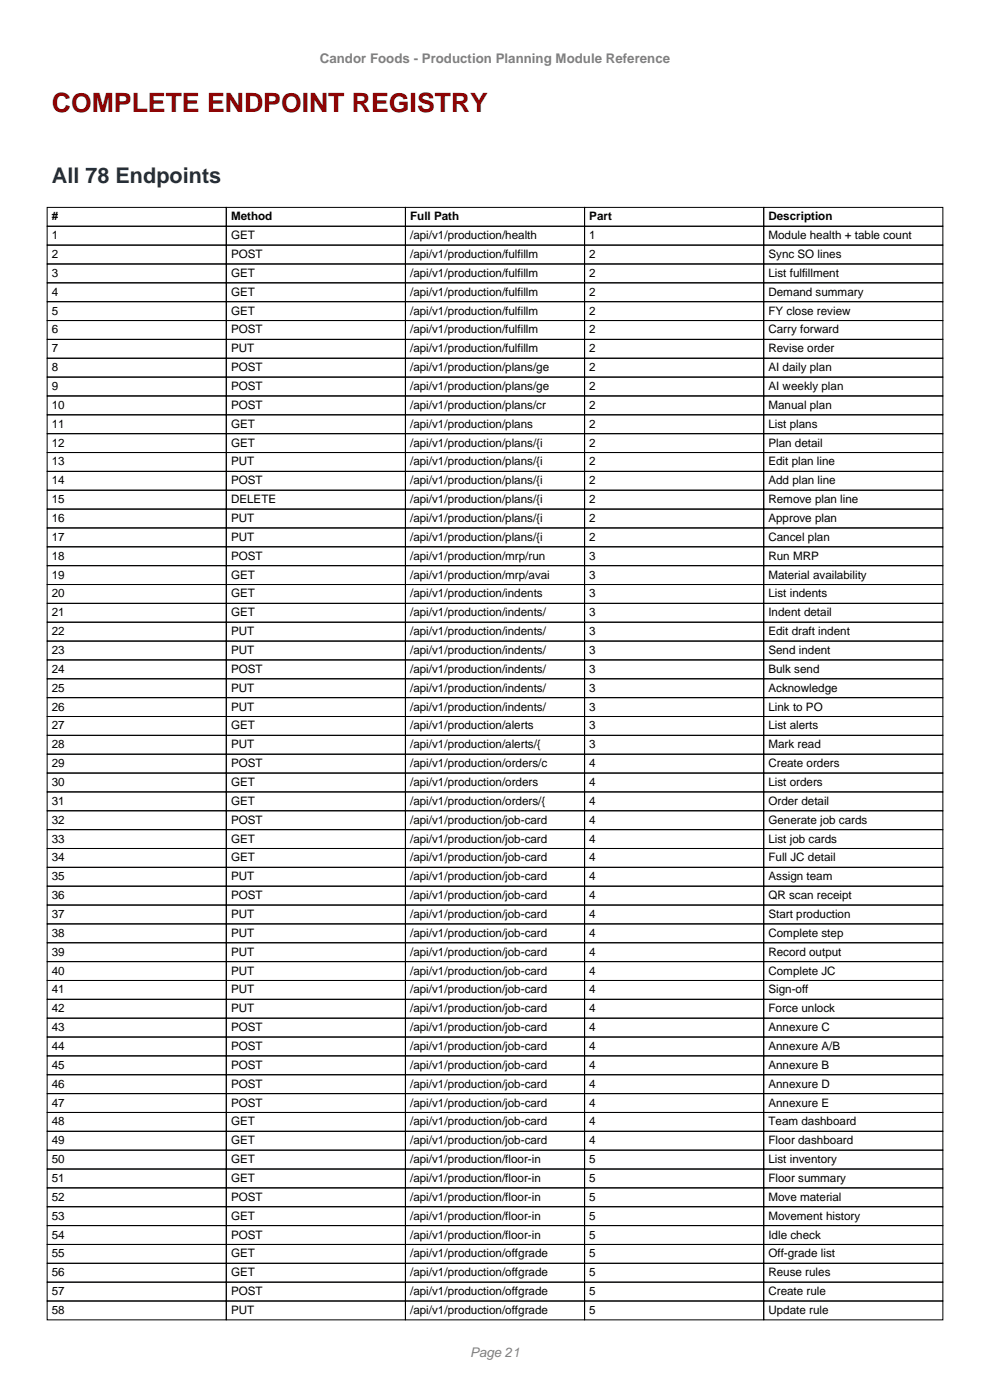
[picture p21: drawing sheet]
<svg xmlns="http://www.w3.org/2000/svg" width="210mm" height="297mm" viewBox="0 0 210 297" stroke-linecap="round" stroke-linejoin="round" font-family="sans-serif">
<defs><g id="words">
<text font-size="5.6" fill="#8b0000" x="11" y="23.7">COMPLETE ENDPOINT REGISTRY</text>
<text font-size="4.6" fill="#036" x="11" y="38.9">All 78 Endpoints</text>
<g font-size="2.8" fill="#808080">
<text x="67.8" y="13.3">Candor Foods - Production Planning Module Reference</text>
<text x="99.7" y="287.8">Page 21</text>
</g>
<g font-size="2.5">
<text x="11" y="46.7">#</text>
<text x="49" y="46.7">Method</text>
<text x="87" y="46.7">Full Path</text>
<text x="125" y="46.7">Part</text>
<text x="163" y="46.7">Description</text>
<text x="11" y="50.7">1</text>
<text x="49" y="50.7">GET</text>
<text x="87" y="50.7">/api/v1/production/health</text>
<text x="125" y="50.7">1</text>
<text x="163" y="50.7">Module health + table count</text>
<text x="11" y="54.7">2</text>
<text x="11" y="58.7">3</text>
<text x="49" y="54.7">POST</text>
<text x="49" y="58.7">GET</text>
<text x="87" y="54.7">/api/v1/production/fulfillm</text>
<text x="87" y="58.7">/api/v1/production/fulfillm</text>
<text x="125" y="54.7">2</text>
<text x="125" y="58.7">2</text>
<text x="163" y="54.7">Sync SO lines</text>
<text x="163" y="58.7">List fulfillment</text>
<text x="11" y="62.7">4</text>
<text x="49" y="62.7">GET</text>
<text x="87" y="62.7">/api/v1/production/fulfillm</text>
<text x="125" y="62.7">2</text>
<text x="163" y="62.7">Demand summary</text>
<text x="11" y="66.7">5</text>
<text x="11" y="70.7">6</text>
<text x="49" y="66.7">GET</text>
<text x="49" y="70.7">POST</text>
<text x="87" y="66.7">/api/v1/production/fulfillm</text>
<text x="87" y="70.7">/api/v1/production/fulfillm</text>
<text x="125" y="66.7">2</text>
<text x="125" y="70.7">2</text>
<text x="163" y="66.7">FY close review</text>
<text x="163" y="70.7">Carry forward</text>
<text x="11" y="74.7">7</text>
<text x="49" y="74.7">PUT</text>
<text x="87" y="74.7">/api/v1/production/fulfillm</text>
<text x="125" y="74.7">2</text>
<text x="163" y="74.7">Revise order</text>
<text x="11" y="78.7">8</text>
<text x="11" y="82.7">9</text>
<text x="49" y="78.7">POST</text>
<text x="49" y="82.7">POST</text>
<text x="87" y="78.7">/api/v1/production/plans/ge</text>
<text x="87" y="82.7">/api/v1/production/plans/ge</text>
<text x="125" y="78.7">2</text>
<text x="125" y="82.7">2</text>
<text x="163" y="78.7">AI daily plan</text>
<text x="163" y="82.7">AI weekly plan</text>
<text x="11" y="86.7">10</text>
<text x="49" y="86.7">POST</text>
<text x="87" y="86.7">/api/v1/production/plans/cr</text>
<text x="125" y="86.7">2</text>
<text x="163" y="86.7">Manual plan</text>
<text x="11" y="90.7">11</text>
<text x="11" y="94.7">12</text>
<text x="49" y="90.7">GET</text>
<text x="49" y="94.7">GET</text>
<text x="87" y="90.7">/api/v1/production/plans</text>
<text x="87" y="94.7">/api/v1/production/plans/{i</text>
<text x="125" y="90.7">2</text>
<text x="125" y="94.7">2</text>
<text x="163" y="90.7">List plans</text>
<text x="163" y="94.7">Plan detail</text>
<text x="11" y="98.7">13</text>
<text x="49" y="98.7">PUT</text>
<text x="87" y="98.7">/api/v1/production/plans/{i</text>
<text x="125" y="98.7">2</text>
<text x="163" y="98.7">Edit plan line</text>
<text x="11" y="102.7">14</text>
<text x="11" y="106.7">15</text>
<text x="49" y="102.7">POST</text>
<text x="49" y="106.7">DELETE</text>
<text x="87" y="102.7">/api/v1/production/plans/{i</text>
<text x="87" y="106.7">/api/v1/production/plans/{i</text>
<text x="125" y="102.7">2</text>
<text x="125" y="106.7">2</text>
<text x="163" y="102.7">Add plan line</text>
<text x="163" y="106.7">Remove plan line</text>
<text x="11" y="110.7">16</text>
<text x="49" y="110.7">PUT</text>
<text x="87" y="110.7">/api/v1/production/plans/{i</text>
<text x="125" y="110.7">2</text>
<text x="163" y="110.7">Approve plan</text>
<text x="11" y="114.7">17</text>
<text x="11" y="118.7">18</text>
<text x="49" y="114.7">PUT</text>
<text x="49" y="118.7">POST</text>
<text x="87" y="114.7">/api/v1/production/plans/{i</text>
<text x="87" y="118.7">/api/v1/production/mrp/run</text>
<text x="125" y="114.7">2</text>
<text x="125" y="118.7">3</text>
<text x="163" y="114.7">Cancel plan</text>
<text x="163" y="118.7">Run MRP</text>
<text x="11" y="122.7">19</text>
<text x="49" y="122.7">GET</text>
<text x="87" y="122.7">/api/v1/production/mrp/avai</text>
<text x="125" y="122.7">3</text>
<text x="163" y="122.7">Material availability</text>
<text x="11" y="126.7">20</text>
<text x="11" y="130.7">21</text>
<text x="49" y="126.7">GET</text>
<text x="49" y="130.7">GET</text>
<text x="87" y="126.7">/api/v1/production/indents</text>
<text x="87" y="130.7">/api/v1/production/indents/</text>
<text x="125" y="126.7">3</text>
<text x="125" y="130.7">3</text>
<text x="163" y="126.7">List indents</text>
<text x="163" y="130.7">Indent detail</text>
<text x="11" y="134.7">22</text>
<text x="49" y="134.7">PUT</text>
<text x="87" y="134.7">/api/v1/production/indents/</text>
<text x="125" y="134.7">3</text>
<text x="163" y="134.7">Edit draft indent</text>
<text x="11" y="138.7">23</text>
<text x="11" y="142.7">24</text>
<text x="49" y="138.7">PUT</text>
<text x="49" y="142.7">POST</text>
<text x="87" y="138.7">/api/v1/production/indents/</text>
<text x="87" y="142.7">/api/v1/production/indents/</text>
<text x="125" y="138.7">3</text>
<text x="125" y="142.7">3</text>
<text x="163" y="138.7">Send indent</text>
<text x="163" y="142.7">Bulk send</text>
<text x="11" y="146.7">25</text>
<text x="49" y="146.7">PUT</text>
<text x="87" y="146.7">/api/v1/production/indents/</text>
<text x="125" y="146.7">3</text>
<text x="163" y="146.7">Acknowledge</text>
<text x="11" y="150.7">26</text>
<text x="11" y="154.7">27</text>
<text x="49" y="150.7">PUT</text>
<text x="49" y="154.7">GET</text>
<text x="87" y="150.7">/api/v1/production/indents/</text>
<text x="87" y="154.7">/api/v1/production/alerts</text>
<text x="125" y="150.7">3</text>
<text x="125" y="154.7">3</text>
<text x="163" y="150.7">Link to PO</text>
<text x="163" y="154.7">List alerts</text>
<text x="11" y="158.7">28</text>
<text x="49" y="158.7">PUT</text>
<text x="87" y="158.7">/api/v1/production/alerts/{</text>
<text x="125" y="158.7">3</text>
<text x="163" y="158.7">Mark read</text>
<text x="11" y="162.7">29</text>
<text x="11" y="166.7">30</text>
<text x="49" y="162.7">POST</text>
<text x="49" y="166.7">GET</text>
<text x="87" y="162.7">/api/v1/production/orders/c</text>
<text x="87" y="166.7">/api/v1/production/orders</text>
<text x="125" y="162.7">4</text>
<text x="125" y="166.7">4</text>
<text x="163" y="162.7">Create orders</text>
<text x="163" y="166.7">List orders</text>
<text x="11" y="170.7">31</text>
<text x="49" y="170.7">GET</text>
<text x="87" y="170.7">/api/v1/production/orders/{</text>
<text x="125" y="170.7">4</text>
<text x="163" y="170.7">Order detail</text>
<text x="11" y="174.7">32</text>
<text x="11" y="178.7">33</text>
<text x="49" y="174.7">POST</text>
<text x="49" y="178.7">GET</text>
<text x="87" y="174.7">/api/v1/production/job-card</text>
<text x="87" y="178.7">/api/v1/production/job-card</text>
<text x="125" y="174.7">4</text>
<text x="125" y="178.7">4</text>
<text x="163" y="174.7">Generate job cards</text>
<text x="163" y="178.7">List job cards</text>
<text x="11" y="182.7">34</text>
<text x="49" y="182.7">GET</text>
<text x="87" y="182.7">/api/v1/production/job-card</text>
<text x="125" y="182.7">4</text>
<text x="163" y="182.7">Full JC detail</text>
<text x="11" y="186.7">35</text>
<text x="11" y="190.7">36</text>
<text x="49" y="186.7">PUT</text>
<text x="49" y="190.7">POST</text>
<text x="87" y="186.7">/api/v1/production/job-card</text>
<text x="87" y="190.7">/api/v1/production/job-card</text>
<text x="125" y="186.7">4</text>
<text x="125" y="190.7">4</text>
<text x="163" y="186.7">Assign team</text>
<text x="163" y="190.7">QR scan receipt</text>
<text x="11" y="194.7">37</text>
<text x="49" y="194.7">PUT</text>
<text x="87" y="194.7">/api/v1/production/job-card</text>
<text x="125" y="194.7">4</text>
<text x="163" y="194.7">Start production</text>
<text x="11" y="198.7">38</text>
<text x="11" y="202.7">39</text>
<text x="49" y="198.7">PUT</text>
<text x="49" y="202.7">PUT</text>
<text x="87" y="198.7">/api/v1/production/job-card</text>
<text x="87" y="202.7">/api/v1/production/job-card</text>
<text x="125" y="198.7">4</text>
<text x="125" y="202.7">4</text>
<text x="163" y="198.7">Complete step</text>
<text x="163" y="202.7">Record output</text>
<text x="11" y="206.7">40</text>
<text x="49" y="206.7">PUT</text>
<text x="87" y="206.7">/api/v1/production/job-card</text>
<text x="125" y="206.7">4</text>
<text x="163" y="206.7">Complete JC</text>
<text x="11" y="210.7">41</text>
<text x="11" y="214.7">42</text>
<text x="49" y="210.7">PUT</text>
<text x="49" y="214.7">PUT</text>
<text x="87" y="210.7">/api/v1/production/job-card</text>
<text x="87" y="214.7">/api/v1/production/job-card</text>
<text x="125" y="210.7">4</text>
<text x="125" y="214.7">4</text>
<text x="163" y="210.7">Sign-off</text>
<text x="163" y="214.7">Force unlock</text>
<text x="11" y="218.7">43</text>
<text x="49" y="218.7">POST</text>
<text x="87" y="218.7">/api/v1/production/job-card</text>
<text x="125" y="218.7">4</text>
<text x="163" y="218.7">Annexure C</text>
<text x="11" y="222.7">44</text>
<text x="11" y="226.7">45</text>
<text x="49" y="222.7">POST</text>
<text x="49" y="226.7">POST</text>
<text x="87" y="222.7">/api/v1/production/job-card</text>
<text x="87" y="226.7">/api/v1/production/job-card</text>
<text x="125" y="222.7">4</text>
<text x="125" y="226.7">4</text>
<text x="163" y="222.7">Annexure A/B</text>
<text x="163" y="226.7">Annexure B</text>
<text x="11" y="230.7">46</text>
<text x="49" y="230.7">POST</text>
<text x="87" y="230.7">/api/v1/production/job-card</text>
<text x="125" y="230.7">4</text>
<text x="163" y="230.7">Annexure D</text>
<text x="11" y="234.7">47</text>
<text x="11" y="238.7">48</text>
<text x="49" y="234.7">POST</text>
<text x="49" y="238.7">GET</text>
<text x="87" y="234.7">/api/v1/production/job-card</text>
<text x="87" y="238.7">/api/v1/production/job-card</text>
<text x="125" y="234.7">4</text>
<text x="125" y="238.7">4</text>
<text x="163" y="234.7">Annexure E</text>
<text x="163" y="238.7">Team dashboard</text>
<text x="11" y="242.7">49</text>
<text x="49" y="242.7">GET</text>
<text x="87" y="242.7">/api/v1/production/job-card</text>
<text x="125" y="242.7">4</text>
<text x="163" y="242.7">Floor dashboard</text>
<text x="11" y="246.7">50</text>
<text x="11" y="250.7">51</text>
<text x="49" y="246.7">GET</text>
<text x="49" y="250.7">GET</text>
<text x="87" y="246.7">/api/v1/production/floor-in</text>
<text x="87" y="250.7">/api/v1/production/floor-in</text>
<text x="125" y="246.7">5</text>
<text x="125" y="250.7">5</text>
<text x="163" y="246.7">List inventory</text>
<text x="163" y="250.7">Floor summary</text>
<text x="11" y="254.7">52</text>
<text x="49" y="254.7">POST</text>
<text x="87" y="254.7">/api/v1/production/floor-in</text>
<text x="125" y="254.7">5</text>
<text x="163" y="254.7">Move material</text>
<text x="11" y="258.7">53</text>
<text x="11" y="262.7">54</text>
<text x="49" y="258.7">GET</text>
<text x="49" y="262.7">POST</text>
<text x="87" y="258.7">/api/v1/production/floor-in</text>
<text x="87" y="262.7">/api/v1/production/floor-in</text>
<text x="125" y="258.7">5</text>
<text x="125" y="262.7">5</text>
<text x="163" y="258.7">Movement history</text>
<text x="163" y="262.7">Idle check</text>
<text x="11" y="266.7">55</text>
<text x="49" y="266.7">GET</text>
<text x="87" y="266.7">/api/v1/production/offgrade</text>
<text x="125" y="266.7">5</text>
<text x="163" y="266.7">Off-grade list</text>
<text x="11" y="270.7">56</text>
<text x="11" y="274.7">57</text>
<text x="49" y="270.7">GET</text>
<text x="49" y="274.7">POST</text>
<text x="87" y="270.7">/api/v1/production/offgrade</text>
<text x="87" y="274.7">/api/v1/production/offgrade</text>
<text x="125" y="270.7">5</text>
<text x="125" y="274.7">5</text>
<text x="163" y="270.7">Reuse rules</text>
<text x="163" y="274.7">Create rule</text>
<text x="11" y="278.7">58</text>
<text x="49" y="278.7">PUT</text>
<text x="87" y="278.7">/api/v1/production/offgrade</text>
<text x="125" y="278.7">5</text>
<text x="163" y="278.7">Update rule</text>
</g>
</g></defs>
<g fill="none" stroke="#000" stroke-width=".21">
<path d="M10 44h38v4h-38zM10 48h38v4h-38zM10 52h38v4h-38zM10 56h38v4h-38zM48 44h38v4h-38zM48 48h38v4h-38zM48 52h38v4h-38zM48 56h38v4h-38zM86 44h38v4h-38zM86 48h38v4h-38zM86 52h38v4h-38zM86 56h38v4h-38z"/>
<path d="M124 44h38v4h-38zM124 48h38v4h-38zM124 52h38v4h-38zM124 56h38v4h-38zM162 44h38v4h-38zM162 48h38v4h-38zM162 52h38v4h-38zM162 56h38v4h-38zM10 60h38v4h-38zM10 64h38v4h-38zM10 68h38v4h-38zM10 72h38v4h-38z"/>
<path d="M10 76h38v4h-38zM10 80h38v4h-38zM48 60h38v4h-38zM48 64h38v4h-38zM48 68h38v4h-38zM48 72h38v4h-38zM48 76h38v4h-38zM48 80h38v4h-38zM86 60h38v4h-38zM86 64h38v4h-38zM86 68h38v4h-38zM86 72h38v4h-38z"/>
<path d="M86 76h38v4h-38zM86 80h38v4h-38zM124 60h38v4h-38zM124 64h38v4h-38zM124 68h38v4h-38zM124 72h38v4h-38zM124 76h38v4h-38zM124 80h38v4h-38zM162 60h38v4h-38zM162 64h38v4h-38zM162 68h38v4h-38zM162 72h38v4h-38z"/>
<path d="M162 76h38v4h-38zM162 80h38v4h-38zM10 84h38v4h-38zM10 88h38v4h-38zM10 92h38v4h-38zM10 96h38v4h-38zM10 100h38v4h-38zM48 84h38v4h-38zM48 88h38v4h-38zM48 92h38v4h-38zM48 96h38v4h-38zM48 100h38v4h-38z"/>
<path d="M86 84h38v4h-38zM86 88h38v4h-38zM86 92h38v4h-38zM86 96h38v4h-38zM86 100h38v4h-38zM124 84h38v4h-38zM124 88h38v4h-38zM124 92h38v4h-38zM124 96h38v4h-38zM124 100h38v4h-38zM162 84h38v4h-38zM162 88h38v4h-38z"/>
<path d="M162 92h38v4h-38zM162 96h38v4h-38zM162 100h38v4h-38zM10 104h38v4h-38zM10 108h38v4h-38zM10 112h38v4h-38zM10 116h38v4h-38zM48 104h38v4h-38zM48 108h38v4h-38zM48 112h38v4h-38zM48 116h38v4h-38zM86 104h38v4h-38z"/>
<path d="M86 108h38v4h-38zM86 112h38v4h-38zM86 116h38v4h-38zM124 104h38v4h-38zM124 108h38v4h-38zM124 112h38v4h-38zM124 116h38v4h-38zM162 104h38v4h-38zM162 108h38v4h-38zM162 112h38v4h-38zM162 116h38v4h-38zM10 120h38v4h-38z"/>
<path d="M10 124h38v4h-38zM10 128h38v4h-38zM10 132h38v4h-38zM10 136h38v4h-38zM10 140h38v4h-38zM48 120h38v4h-38zM48 124h38v4h-38zM48 128h38v4h-38zM48 132h38v4h-38zM48 136h38v4h-38zM48 140h38v4h-38zM86 120h38v4h-38z"/>
<path d="M86 124h38v4h-38zM86 128h38v4h-38zM86 132h38v4h-38zM86 136h38v4h-38zM86 140h38v4h-38zM124 120h38v4h-38zM124 124h38v4h-38zM124 128h38v4h-38zM124 132h38v4h-38zM124 136h38v4h-38zM124 140h38v4h-38zM162 120h38v4h-38z"/>
<path d="M162 124h38v4h-38zM162 128h38v4h-38zM162 132h38v4h-38zM162 136h38v4h-38zM162 140h38v4h-38zM10 144h38v4h-38zM10 148h38v4h-38zM10 152h38v4h-38zM10 156h38v4h-38zM10 160h38v4h-38zM48 144h38v4h-38zM48 148h38v4h-38z"/>
<path d="M48 152h38v4h-38zM48 156h38v4h-38zM48 160h38v4h-38zM86 144h38v4h-38zM86 148h38v4h-38zM86 152h38v4h-38zM86 156h38v4h-38zM86 160h38v4h-38zM124 144h38v4h-38zM124 148h38v4h-38zM124 152h38v4h-38zM124 156h38v4h-38z"/>
<path d="M124 160h38v4h-38zM162 144h38v4h-38zM162 148h38v4h-38zM162 152h38v4h-38zM162 156h38v4h-38zM162 160h38v4h-38zM10 164h38v4h-38zM10 168h38v4h-38zM10 172h38v4h-38zM10 176h38v4h-38zM48 164h38v4h-38zM48 168h38v4h-38z"/>
<path d="M48 172h38v4h-38zM48 176h38v4h-38zM86 164h38v4h-38zM86 168h38v4h-38zM86 172h38v4h-38zM86 176h38v4h-38zM124 164h38v4h-38zM124 168h38v4h-38zM124 172h38v4h-38zM124 176h38v4h-38zM162 164h38v4h-38zM162 168h38v4h-38z"/>
<path d="M162 172h38v4h-38zM162 176h38v4h-38zM10 180h38v4h-38zM10 184h38v4h-38zM10 188h38v4h-38zM10 192h38v4h-38zM10 196h38v4h-38zM48 180h38v4h-38zM48 184h38v4h-38zM48 188h38v4h-38zM48 192h38v4h-38zM48 196h38v4h-38z"/>
<path d="M86 180h38v4h-38zM86 184h38v4h-38zM86 188h38v4h-38zM86 192h38v4h-38zM86 196h38v4h-38zM124 180h38v4h-38zM124 184h38v4h-38zM124 188h38v4h-38zM124 192h38v4h-38zM124 196h38v4h-38zM162 180h38v4h-38zM162 184h38v4h-38z"/>
<path d="M162 188h38v4h-38zM162 192h38v4h-38zM162 196h38v4h-38zM10 200h38v4h-38zM10 204h38v4h-38zM10 208h38v4h-38zM10 212h38v4h-38zM10 216h38v4h-38zM10 220h38v4h-38zM48 200h38v4h-38zM48 204h38v4h-38zM48 208h38v4h-38z"/>
<path d="M48 212h38v4h-38zM48 216h38v4h-38zM48 220h38v4h-38zM86 200h38v4h-38zM86 204h38v4h-38zM86 208h38v4h-38zM86 212h38v4h-38zM86 216h38v4h-38zM86 220h38v4h-38zM124 200h38v4h-38zM124 204h38v4h-38zM124 208h38v4h-38z"/>
<path d="M124 212h38v4h-38zM124 216h38v4h-38zM124 220h38v4h-38zM162 200h38v4h-38zM162 204h38v4h-38zM162 208h38v4h-38zM162 212h38v4h-38zM162 216h38v4h-38zM162 220h38v4h-38zM10 224h38v4h-38zM10 228h38v4h-38zM10 232h38v4h-38z"/>
<path d="M10 236h38v4h-38zM10 240h38v4h-38zM48 224h38v4h-38zM48 228h38v4h-38zM48 232h38v4h-38zM48 236h38v4h-38zM48 240h38v4h-38zM86 224h38v4h-38zM86 228h38v4h-38zM86 232h38v4h-38zM86 236h38v4h-38zM86 240h38v4h-38z"/>
<path d="M124 224h38v4h-38zM124 228h38v4h-38zM124 232h38v4h-38zM124 236h38v4h-38zM124 240h38v4h-38zM162 224h38v4h-38zM162 228h38v4h-38zM162 232h38v4h-38zM162 236h38v4h-38zM162 240h38v4h-38zM10 244h38v4h-38zM10 248h38v4h-38z"/>
<path d="M10 252h38v4h-38zM10 256h38v4h-38zM48 244h38v4h-38zM48 248h38v4h-38zM48 252h38v4h-38zM48 256h38v4h-38zM86 244h38v4h-38zM86 248h38v4h-38zM86 252h38v4h-38zM86 256h38v4h-38zM124 244h38v4h-38zM124 248h38v4h-38z"/>
<path d="M124 252h38v4h-38zM124 256h38v4h-38zM162 244h38v4h-38zM162 248h38v4h-38zM162 252h38v4h-38zM162 256h38v4h-38zM10 260h38v4h-38zM10 264h38v4h-38zM10 268h38v4h-38zM10 272h38v4h-38zM10 276h38v4h-38zM48 260h38v4h-38z"/>
<path d="M48 264h38v4h-38zM48 268h38v4h-38zM48 272h38v4h-38zM48 276h38v4h-38zM86 260h38v4h-38zM86 264h38v4h-38zM86 268h38v4h-38zM86 272h38v4h-38zM86 276h38v4h-38zM124 260h38v4h-38zM124 264h38v4h-38zM124 268h38v4h-38z"/>
<path d="M124 272h38v4h-38zM124 276h38v4h-38zM162 260h38v4h-38zM162 264h38v4h-38zM162 268h38v4h-38zM162 272h38v4h-38zM162 276h38v4h-38z"/>
</g>
<use href="#words"/>
</svg>
